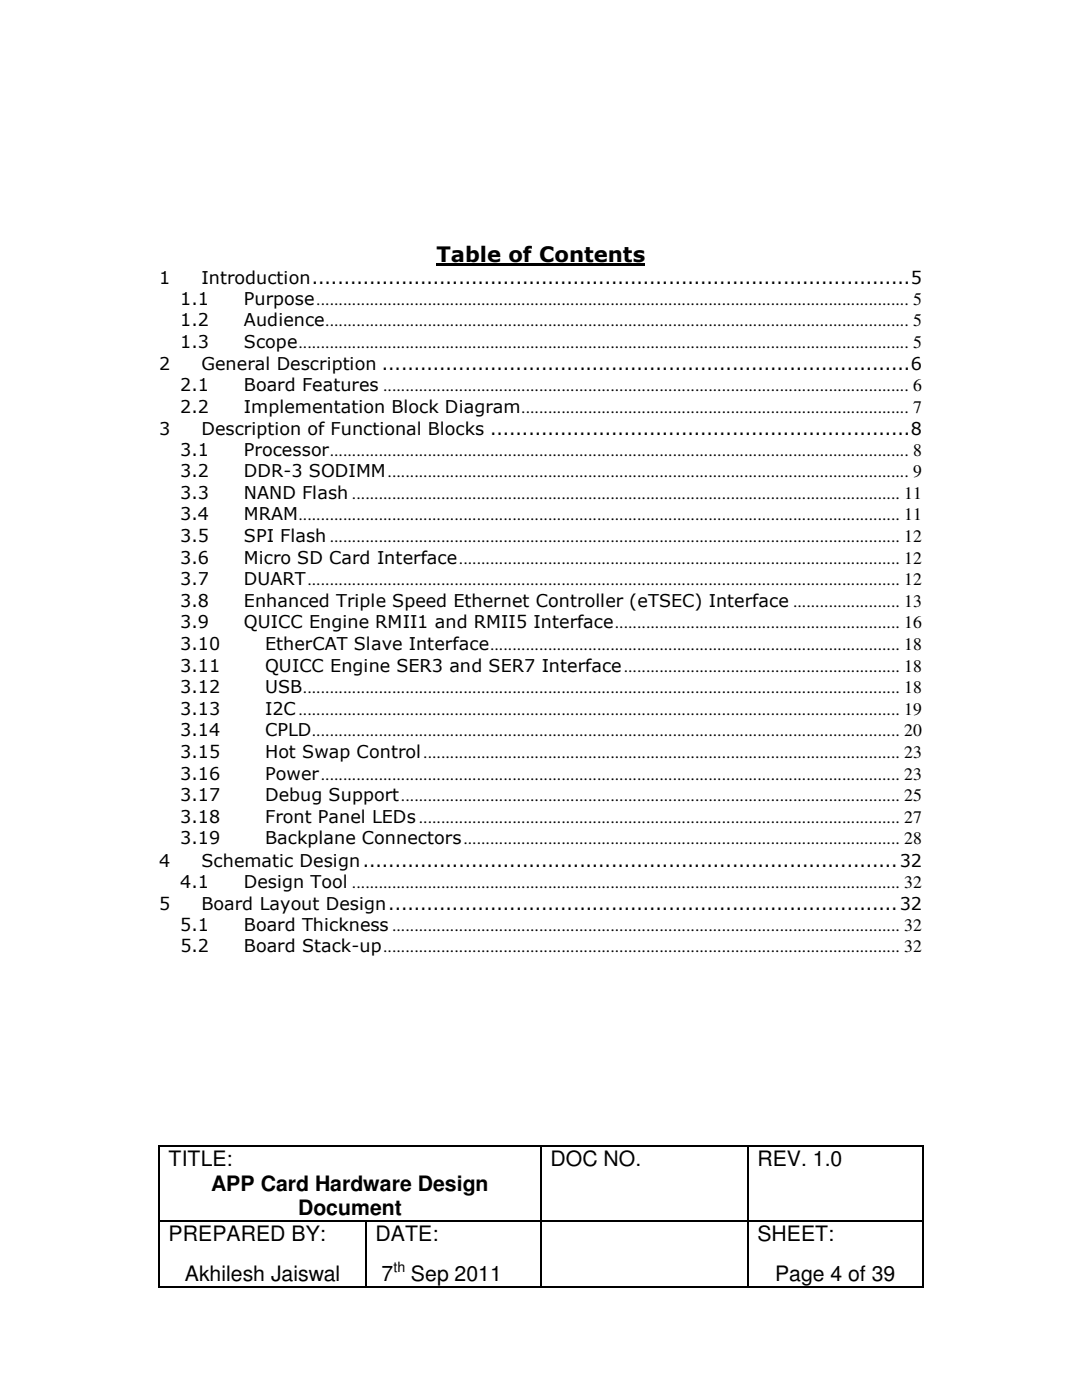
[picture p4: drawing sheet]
<svg xmlns="http://www.w3.org/2000/svg" width="216mm" height="279mm" viewBox="0 0 216 279" stroke-linecap="round" stroke-linejoin="round" font-family="sans-serif">
<defs><g id="words">
<g font-size="4.2">
<text x="87.1" y="52.2">Table of Contents</text>
<text x="33.7" y="232.7">TITLE:</text>
<text x="109.9" y="232.7">DOC NO.</text>
<text x="151.1" y="232.7">REV. 1.0</text>
<text x="42.2" y="237.6">APP Card Hardware Design</text>
<text x="59.5" y="242.5">Document</text>
<text x="33.7" y="247.6">PREPARED BY:</text>
<text x="74.9" y="247.6">DATE:</text>
<text x="151.1" y="247.6">SHEET:</text>
<text x="36.9" y="255.7">Akhilesh Jaiswal</text>
<text x="76.1" y="255.7">7</text>
<text x="82" y="255.7">Sep 2011</text>
<text x="154.6" y="255.7">Page 4 of 39</text>
</g>
<g font-size="3.5">
<text x="31.7" y="56.6">1</text>
<text x="40.2" y="56.6">Introduction..............................................................................................5</text>
<text x="36" y="60.8">1.1</text>
<text x="36" y="65.1">1.2</text>
<text x="48.7" y="60.8">Purpose..................................................................................................................................... 5</text>
<text x="48.7" y="65.1">Audience................................................................................................................................... 5</text>
<text x="36" y="69.4">1.3</text>
<text x="48.7" y="69.4">Scope......................................................................................................................................... 5</text>
<text x="31.7" y="73.9">2</text>
<text x="40.2" y="73.9">General Description ...................................................................................6</text>
<text x="36" y="78">2.1</text>
<text x="36" y="82.3">2.2</text>
<text x="48.7" y="78">Board Features ...................................................................................................................... 6</text>
<text x="48.7" y="82.3">Implementation Block Diagram....................................................................................... 7</text>
<text x="31.7" y="86.8">3</text>
<text x="40.2" y="86.8">Description of Functional Blocks ..................................................................8</text>
<text x="36" y="90.9">3.1</text>
<text x="36" y="95.3">3.2</text>
<text x="48.7" y="90.9">Processor.................................................................................................................................. 8</text>
<text x="48.7" y="95.3">DDR-3 SODIMM..................................................................................................................... 9</text>
<text x="36" y="99.6">3.3</text>
<text x="48.7" y="99.6">NAND Flash ........................................................................................................................... 11</text>
<text x="36" y="103.8">3.4</text>
<text x="48.7" y="103.8">MRAM....................................................................................................................................... 11</text>
<text x="36" y="108.2">3.5</text>
<text x="36" y="112.5">3.6</text>
<text x="48.7" y="108.2">SPI Flash ................................................................................................................................ 12</text>
<text x="48.7" y="112.5">Micro SD Card Interface................................................................................................... 12</text>
<text x="36" y="116.8">3.7</text>
<text x="48.7" y="116.8">DUART..................................................................................................................................... 12</text>
<text x="36" y="121.1">3.8</text>
<text x="36" y="125.4">3.9</text>
<text x="48.7" y="121.1">Enhanced Triple Speed Ethernet Controller (eTSEC) Interface ........................ 13</text>
<text x="48.7" y="125.4">QUICC Engine RMII1 and RMII5 Interface................................................................ 16</text>
<text x="36" y="129.7">3.10</text>
<text x="52.9" y="129.7">EtherCAT Slave Interface............................................................................................ 18</text>
<text x="36" y="134">3.11</text>
<text x="52.9" y="134">QUICC Engine SER3 and SER7 Interface.............................................................. 18</text>
<text x="36" y="138.3">3.12</text>
<text x="36" y="142.7">3.13</text>
<text x="52.9" y="138.3">USB...................................................................................................................................... 18</text>
<text x="52.9" y="142.7">I2C....................................................................................................................................... 19</text>
<text x="36" y="146.9">3.14</text>
<text x="52.9" y="146.9">CPLD.................................................................................................................................... 20</text>
<text x="36" y="151.3">3.15</text>
<text x="36" y="155.6">3.16</text>
<text x="52.9" y="151.3">Hot Swap Control........................................................................................................... 23</text>
<text x="52.9" y="155.6">Power.................................................................................................................................. 23</text>
<text x="36" y="159.9">3.17</text>
<text x="52.9" y="159.9">Debug Support................................................................................................................ 25</text>
<text x="36" y="164.2">3.18</text>
<text x="52.9" y="164.2">Front Panel LEDs............................................................................................................ 27</text>
<text x="31.7" y="172.9">4</text>
<text x="36" y="168.5">3.19</text>
<text x="40.2" y="172.9">Schematic Design....................................................................................32</text>
<text x="52.9" y="168.5">Backplane Connectors.................................................................................................. 28</text>
<text x="36" y="177.1">4.1</text>
<text x="48.7" y="177.1">Design Tool ........................................................................................................................... 32</text>
<text x="31.7" y="181.5">5</text>
<text x="36" y="185.7">5.1</text>
<text x="40.2" y="181.5">Board Layout Design................................................................................32</text>
<text x="48.7" y="185.7">Board Thickness .................................................................................................................. 32</text>
<text x="36" y="190">5.2</text>
<text x="48.7" y="190">Board Stack-up.................................................................................................................... 32</text>
</g>
<text font-size="2.8" x="78.5" y="253.8">th</text>
</g></defs>
<g fill="#000">
<path d="M31.6 228.6h.3v.3h-.3zM107.8 228.6h.3v.3h-.3zM149.1 228.6h.3v.3h-.3zM184 228.6h.3v.3h-.3zM31.6 243.5h.3v.2h-.3zM31.6 256.7h.3v.3h-.3zM72.9 243.5h.3v.2h-.3zM72.9 256.7h.3v.3h-.3zM107.8 243.5h.3v.2h-.3zM107.8 256.7h.3v.3h-.3zM149.1 243.5h.3v.2h-.3zM149.1 256.7h.3v.3h-.3z"/>
<path d="M184 243.5h.3v.2h-.3zM184 256.7h.3v.3h-.3z"/>
</g>
<g fill="none" stroke="#000" stroke-width=".25">
<path d="M31.7 228.9v14.6M31.9 228.7h75.9M107.9 228.9v14.6M108.1 228.7h41M149.2 228.9v14.6M149.4 228.7h34.6M184.1 228.9v14.6M31.7 243.7v13M31.9 243.6h41M31.9 256.8h41M73 243.7v13M73.2 243.6h34.6"/>
<path d="M73.2 256.8h34.6M107.9 243.7v13M108.1 243.6h41M108.1 256.8h41M149.2 243.7v13M149.4 243.6h34.6M149.4 256.8h34.6M184.1 243.7v13"/>
</g>
<path d="M87.1 52.7h41.7" fill="none" stroke="#000" stroke-width=".42"/>
<use href="#words"/>
</svg>
